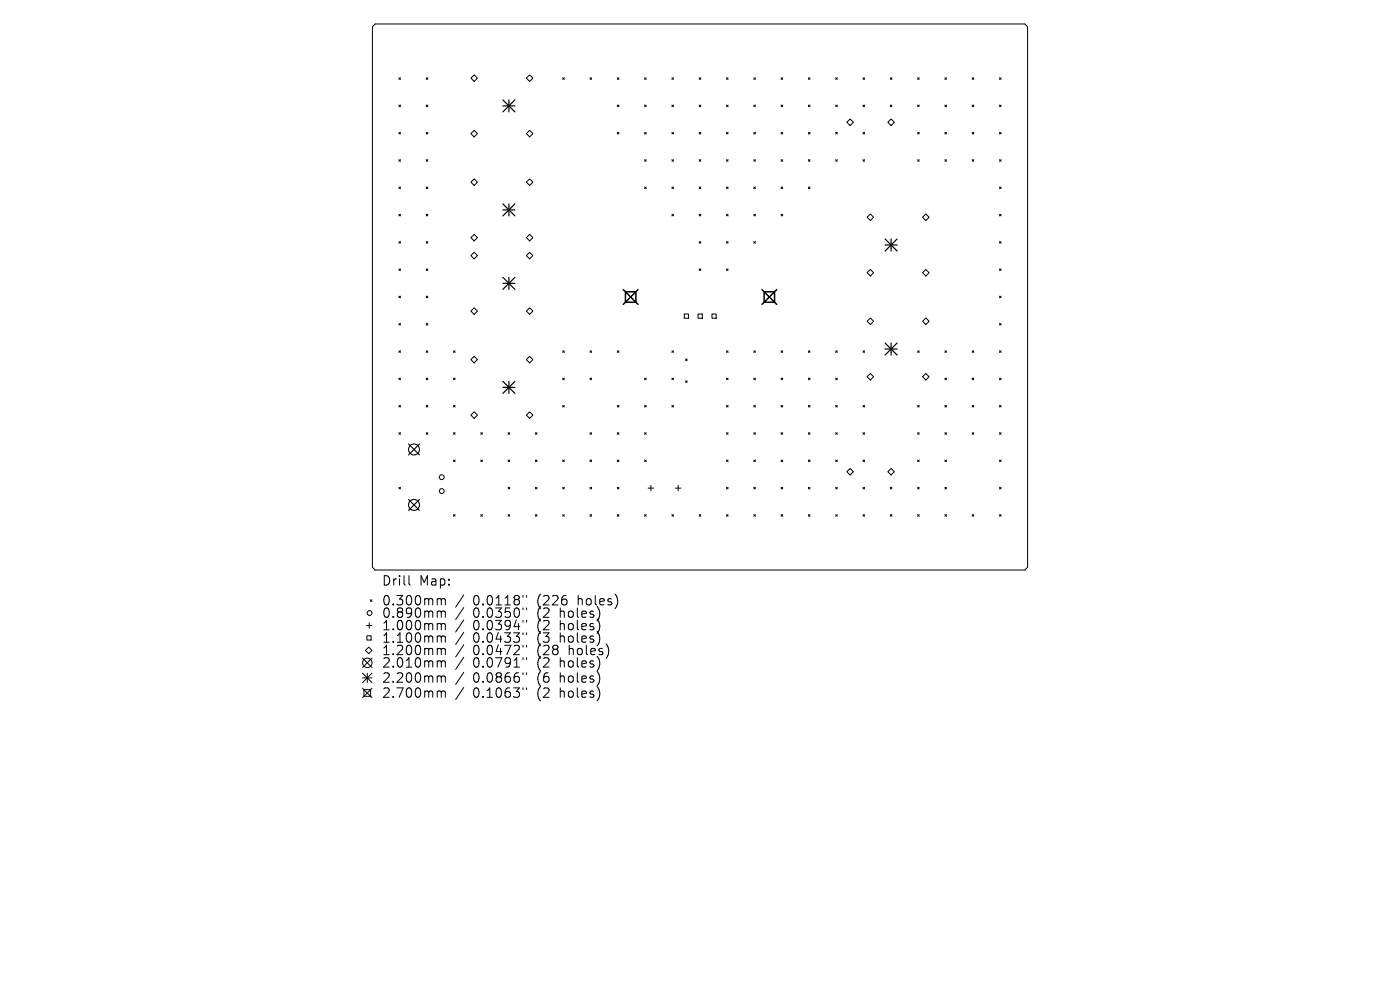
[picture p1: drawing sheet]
<svg xmlns="http://www.w3.org/2000/svg" width="297mm" height="210mm" viewBox="0 0 297 210" stroke-linecap="round" stroke-linejoin="round" font-family="sans-serif">
<defs><g id="words">
<g font-size="2.8">
<text x="80.9" y="124.5">Drill</text>
<text x="88.9" y="124.5">Map:</text>
<text x="80.9" y="128.7">0.300mm</text>
<text x="80.9" y="131.3">0.890mm</text>
<text x="100.4" y="128.7">0.0118&quot;</text>
<text x="100.4" y="131.3">0.0350&quot;</text>
<text x="114.1" y="128.7">(226</text>
<text x="114.1" y="131.3">(2</text>
<text x="119" y="131.3">holes)</text>
<text x="122.9" y="128.7">holes)</text>
<text x="80.9" y="134">1.000mm</text>
<text x="80.9" y="136.6">1.100mm</text>
<text x="100.4" y="134">0.0394&quot;</text>
<text x="100.4" y="136.6">0.0433&quot;</text>
<text x="114.1" y="134">(2</text>
<text x="114.1" y="136.6">(3</text>
<text x="119" y="134">holes)</text>
<text x="119" y="136.6">holes)</text>
<text x="80.9" y="139.3">1.200mm</text>
<text x="80.9" y="141.9">2.010mm</text>
<text x="100.4" y="139.3">0.0472&quot;</text>
<text x="100.4" y="141.9">0.0791&quot;</text>
<text x="114.1" y="139.3">(28</text>
<text x="114.1" y="141.9">(2</text>
<text x="119" y="141.9">holes)</text>
<text x="121" y="139.3">holes)</text>
<text x="80.9" y="145.1">2.200mm</text>
<text x="80.9" y="148.3">2.700mm</text>
<text x="100.4" y="145.1">0.0866&quot;</text>
<text x="100.4" y="148.3">0.1063&quot;</text>
<text x="114.1" y="145.1">(6</text>
<text x="114.1" y="148.3">(2</text>
<text x="119" y="145.1">holes)</text>
<text x="119" y="148.3">holes)</text>
</g>
</g></defs>
<g fill="none" stroke="#000" stroke-width=".21">
<path d="M79 5.7l.6-.6h137.8l.6 .6v114.6l-.6 .6h-137.8l-.6-.6zM84.6 16.5l.4 .3M85 16.5l-.4 .3M90.4 16.5l.4 .3M90.8 16.5l-.4 .3M99.9 16.6l.7-.7 .7 .7-.7 .7zM111.7 16.6l.7-.7 .7 .7-.7 .7zM119.4 16.5l.3 .3M119.7 16.5l-.3 .3M125.2 16.5l.3 .3M125.5 16.5l-.3 .3M131 16.5l.3 .3"/>
<path d="M131.3 16.5l-.3 .3M136.7 16.5l.4 .3M137.1 16.5l-.4 .3M142.5 16.5l.4 .3M142.9 16.5l-.4 .3M148.3 16.5l.4 .3M148.7 16.5l-.4 .3M154.1 16.5l.4 .3M154.5 16.5l-.4 .3M159.9 16.5l.4 .3M160.3 16.5l-.4 .3M165.7 16.5l.3 .3"/>
<path d="M166 16.5l-.3 .3M171.5 16.5l.3 .3M171.8 16.5l-.3 .3M177.3 16.5l.3 .3M177.6 16.5l-.3 .3M183.1 16.5l.3 .3M183.4 16.5l-.3 .3M188.9 16.5l.3 .3M189.2 16.5l-.3 .3M194.7 16.5l.3 .3M195 16.5l-.3 .3M200.5 16.5l.3 .3"/>
<path d="M200.8 16.5l-.3 .3M206.2 16.5l.4 .3M206.6 16.5l-.4 .3M212 16.5l.4 .3M212.4 16.5l-.4 .3M84.6 22.3l.4 .3M84.6 28.1l.4 .3M84.6 33.9l.4 .3M84.6 39.7l.4 .3M85 22.3l-.4 .3M85 28.1l-.4 .3M85 33.9l-.4 .3"/>
<path d="M85 39.7l-.4 .3M90.4 22.3l.4 .3M90.4 28.1l.4 .3M90.4 33.9l.4 .3M90.4 39.7l.4 .3M90.8 22.3l-.4 .3M90.8 28.1l-.4 .3M90.8 33.9l-.4 .3M90.8 39.7l-.4 .3M99.9 28.3l.7-.6 .7 .6-.7 .7zM99.9 38.6l.7-.7 .7 .7-.7 .7zM111.7 28.3l.7-.6 .7 .6-.7 .7z"/>
<path d="M111.7 38.6l.7-.7 .7 .7-.7 .7zM131 28.1l.3 .3M131 22.3l.3 .3M131.3 22.3l-.3 .3M131.3 28.1l-.3 .3M136.7 28.1l.4 .3M136.7 22.3l.4 .3M136.7 33.9l.4 .3M136.7 39.7l.4 .3M137.1 22.3l-.4 .3M137.1 28.1l-.4 .3M137.1 39.7l-.4 .3"/>
<path d="M137.1 33.9l-.4 .3M142.5 28.1l.4 .3M142.5 22.3l.4 .3M142.5 39.7l.4 .3M142.5 33.9l.4 .3M142.9 22.3l-.4 .3M142.9 33.9l-.4 .3M142.9 39.7l-.4 .3M142.9 28.1l-.4 .3M148.3 33.9l.4 .3M148.3 28.1l.4 .3M148.3 22.3l.4 .3"/>
<path d="M148.3 39.7l.4 .3M148.7 28.1l-.4 .3M148.7 39.7l-.4 .3M148.7 33.9l-.4 .3M148.7 22.3l-.4 .3M154.1 33.9l.4 .3M154.1 28.1l.4 .3M154.1 22.3l.4 .3M154.1 39.7l.4 .3M154.5 22.3l-.4 .3M154.5 33.9l-.4 .3M154.5 28.1l-.4 .3"/>
<path d="M154.5 39.7l-.4 .3M159.9 33.9l.4 .3M159.9 28.1l.4 .3M159.9 22.3l.4 .3M159.9 39.7l.4 .3M160.3 28.1l-.4 .3M160.3 22.3l-.4 .3M160.3 39.7l-.4 .3M160.3 33.9l-.4 .3M165.7 39.7l.3 .3M165.7 33.9l.3 .3M165.7 22.3l.3 .3"/>
<path d="M165.7 28.1l.3 .3M166 22.3l-.3 .3M166 39.7l-.3 .3M166 33.9l-.3 .3M166 28.1l-.3 .3M171.5 39.7l.3 .3M171.5 33.9l.3 .3M171.5 22.3l.3 .3M171.5 28.1l.3 .3M171.8 33.9l-.3 .3M171.8 39.7l-.3 .3M171.8 28.1l-.3 .3"/>
<path d="M171.8 22.3l-.3 .3M177.3 22.3l.3 .3M177.3 33.9l.3 .3M177.3 28.1l.3 .3M177.6 28.1l-.3 .3M177.6 33.9l-.3 .3M177.6 22.3l-.3 .3M179.7 25.9l.7-.7 .6 .7-.6 .7zM183.1 28.1l.3 .3M183.1 22.3l.3 .3M183.1 33.9l.3 .3M183.4 22.3l-.3 .3"/>
<path d="M183.4 28.1l-.3 .3M183.4 33.9l-.3 .3M188.3 25.9l.7-.7 .7 .7-.7 .7zM188.9 22.3l.3 .3M189.2 22.3l-.3 .3M194.7 28.1l.3 .3M194.7 22.3l.3 .3M194.7 33.9l.3 .3M195 33.9l-.3 .3M195 22.3l-.3 .3M195 28.1l-.3 .3M200.5 33.9l.3 .3"/>
<path d="M200.5 28.1l.3 .3M200.5 22.3l.3 .3M200.8 28.1l-.3 .3M200.8 33.9l-.3 .3M200.8 22.3l-.3 .3M206.2 33.9l.4 .3M206.2 28.1l.4 .3M206.2 22.3l.4 .3M206.6 22.3l-.4 .3M206.6 28.1l-.4 .3M206.6 33.9l-.4 .3M212 33.9l.4 .3"/>
<path d="M212 28.1l.4 .3M212 22.3l.4 .3M212 39.7l.4 .3M212.4 22.3l-.4 .3M212.4 28.1l-.4 .3M212.4 39.7l-.4 .3M212.4 33.9l-.4 .3M84.6 45.5l.4 .3M84.6 51.2l.4 .4M84.6 57l.4 .4M85 45.5l-.4 .3M85 51.2l-.4 .4"/>
<path d="M85 57l-.4 .4M90.4 45.5l.4 .3M90.4 51.2l.4 .4M90.4 57l.4 .4M90.8 45.5l-.4 .3M90.8 51.2l-.4 .4M90.8 57l-.4 .4M99.9 50.4l.7-.7 .7 .7-.7 .7zM99.9 54.2l.7-.7 .7 .7-.7 .7zM111.7 50.4l.7-.7 .7 .7-.7 .7zM111.7 54.2l.7-.7 .7 .7-.7 .7zM142.5 45.5l.4 .3"/>
<path d="M142.9 45.5l-.4 .3M148.3 45.5l.4 .3M148.3 51.2l.4 .4M148.3 57l.4 .4M148.7 45.5l-.4 .3M148.7 57l-.4 .4M148.7 51.2l-.4 .4M154.1 51.2l.4 .4M154.1 45.5l.4 .3M154.1 57l.4 .4M154.5 51.2l-.4 .4M154.5 57l-.4 .4"/>
<path d="M154.5 45.5l-.4 .3M159.9 51.2l.4 .4M159.9 45.5l.4 .3M160.3 45.5l-.4 .3M160.3 51.2l-.4 .4M165.7 45.5l.3 .3M166 45.5l-.3 .3M183.9 46.1l.7-.7 .7 .7-.7 .7zM184.6 57.2l.7 .7-.7 .6-.7-.6zM195.7 46.1l.7-.7 .7 .7-.7 .7zM196.4 57.2l.7 .7-.7 .6-.7-.6zM212 51.2l.4 .4"/>
<path d="M212 45.5l.4 .3M212 57l.4 .4M212.4 45.5l-.4 .3M212.4 51.2l-.4 .4M212.4 57l-.4 .4M84.6 62.8l.4 .4M84.6 68.6l.4 .4M84.6 74.4l.4 .4M85 62.8l-.4 .4M85 68.6l-.4 .4M85 74.4l-.4 .4M90.4 62.8l.4 .4"/>
<path d="M90.4 68.6l.4 .4M90.4 74.4l.4 .4M90.8 62.8l-.4 .4M90.8 68.6l-.4 .4M90.8 74.4l-.4 .4M96.2 74.4l.4 .4M96.6 74.4l-.4 .4M99.9 66l.7-.7 .7 .7-.7 .7zM99.9 76.3l.7-.7 .7 .7-.7 .7zM111.7 66l.7-.7 .7 .7-.7 .7zM111.7 76.3l.7-.7 .7 .7-.7 .7zM119.4 74.4l.3 .4"/>
<path d="M119.7 74.4l-.3 .4M125.2 74.4l.3 .4M125.5 74.4l-.3 .4M131 74.4l.3 .4M131.3 74.4l-.3 .4M142.5 74.4l.4 .4M142.9 74.4l-.4 .4M145.2 66.6h.9v.9h-.9zM145.4 76.1l.4 .4M145.8 76.1l-.4 .4M148.1 66.6h.9v.9h-.9zM151 66.6h.9v.9h-.9z"/>
<path d="M154.1 74.4l.4 .4M154.5 74.4l-.4 .4M159.9 74.4l.4 .4M160.3 74.4l-.4 .4M165.7 74.4l.3 .4M166 74.4l-.3 .4M171.5 74.4l.3 .4M171.8 74.4l-.3 .4M177.3 74.4l.3 .4M177.6 74.4l-.3 .4M183.1 74.4l.3 .4M183.4 74.4l-.3 .4"/>
<path d="M183.9 68.2l.7-.7 .7 .7-.7 .6zM184.6 79.2l.7 .7-.7 .7-.7-.7zM194.7 74.4l.3 .4M195 74.4l-.3 .4M195.7 68.2l.7-.7 .7 .7-.7 .6zM196.4 79.2l.7 .7-.7 .7-.7-.7zM200.5 74.4l.3 .4M200.8 74.4l-.3 .4M206.2 74.4l.4 .4M206.6 74.4l-.4 .4M212 62.8l.4 .4M212 68.6l.4 .4"/>
<path d="M212 74.4l.4 .4M212.4 68.6l-.4 .4M212.4 74.4l-.4 .4M212.4 62.8l-.4 .4M84.6 80.2l.4 .4M84.6 86l.4 .3M84.6 91.8l.4 .3M85 80.2l-.4 .4M85 86l-.4 .3M85 91.8l-.4 .3M90.4 80.2l.4 .4M90.4 86l.4 .3"/>
<path d="M90.4 91.8l.4 .3M90.8 80.2l-.4 .4M90.8 86l-.4 .3M90.8 91.8l-.4 .3M96.2 80.2l.4 .4M96.2 86l.4 .3M96.2 97.6l.4 .3M96.2 91.8l.4 .3M96.6 80.2l-.4 .4M96.6 91.8l-.4 .3M96.6 86l-.4 .3M96.6 97.6l-.4 .3"/>
<path d="M99.9 88.1l.7-.7 .7 .7-.7 .7zM102 97.6l.3 .3M102 91.8l.3 .3M102.3 91.8l-.3 .3M102.3 97.6l-.3 .3M107.8 91.8l.3 .3M107.8 97.6l.3 .3M108.1 97.6l-.3 .3M108.1 91.8l-.3 .3M111.7 88.1l.7-.7 .7 .7-.7 .7zM113.6 91.8l.3 .3M113.6 97.6l.3 .3"/>
<path d="M113.9 91.8l-.3 .3M113.9 97.6l-.3 .3M119.4 80.2l.3 .4M119.4 86l.3 .3M119.4 97.6l.3 .3M119.7 86l-.3 .3M119.7 97.6l-.3 .3M119.7 80.2l-.3 .4M125.2 80.2l.3 .4M125.2 91.8l.3 .3M125.2 97.6l.3 .3M125.5 80.2l-.3 .4"/>
<path d="M125.5 91.8l-.3 .3M125.5 97.6l-.3 .3M131 91.8l.3 .3M131 97.6l.3 .3M131 86l.3 .3M131.3 86l-.3 .3M131.3 91.8l-.3 .3M131.3 97.6l-.3 .3M136.7 97.6l.4 .3M136.7 80.2l.4 .4M136.7 91.8l.4 .3M136.7 86l.4 .3"/>
<path d="M137.1 80.2l-.4 .4M137.1 86l-.4 .3M137.1 91.8l-.4 .3M137.1 97.6l-.4 .3M142.5 86l.4 .3M142.5 80.2l.4 .4M142.9 80.2l-.4 .4M142.9 86l-.4 .3M145.4 80.8l.4 .3M145.8 80.8l-.4 .3M154.1 86l.4 .3M154.1 80.2l.4 .4"/>
<path d="M154.1 91.8l.4 .3M154.1 97.6l.4 .3M154.5 80.2l-.4 .4M154.5 86l-.4 .3M154.5 91.8l-.4 .3M154.5 97.6l-.4 .3M159.9 91.8l.4 .3M159.9 80.2l.4 .4M159.9 86l.4 .3M159.9 97.6l.4 .3M160.3 80.2l-.4 .4M160.3 86l-.4 .3"/>
<path d="M160.3 97.6l-.4 .3M160.3 91.8l-.4 .3M165.7 86l.3 .3M165.7 91.8l.3 .3M165.7 80.2l.3 .4M165.7 97.6l.3 .3M166 80.2l-.3 .4M166 91.8l-.3 .3M166 86l-.3 .3M166 97.6l-.3 .3M171.5 91.8l.3 .3M171.5 86l.3 .3"/>
<path d="M171.5 80.2l.3 .4M171.5 97.6l.3 .3M171.8 86l-.3 .3M171.8 80.2l-.3 .4M171.8 91.8l-.3 .3M171.8 97.6l-.3 .3M177.3 80.2l.3 .4M177.3 97.6l.3 .3M177.3 91.8l.3 .3M177.3 86l.3 .3M177.6 80.2l-.3 .4M177.6 86l-.3 .3"/>
<path d="M177.6 91.8l-.3 .3M177.6 97.6l-.3 .3M183.1 97.6l.3 .3M183.1 91.8l.3 .3M183.1 86l.3 .3M183.4 86l-.3 .3M183.4 91.8l-.3 .3M183.4 97.6l-.3 .3M194.7 86l.3 .3M194.7 97.6l.3 .3M194.7 91.8l.3 .3M195 86l-.3 .3"/>
<path d="M195 91.8l-.3 .3M195 97.6l-.3 .3M200.5 80.2l.3 .4M200.5 97.6l.3 .3M200.5 86l.3 .3M200.5 91.8l.3 .3M200.8 80.2l-.3 .4M200.8 86l-.3 .3M200.8 91.8l-.3 .3M200.8 97.6l-.3 .3M206.2 86l.4 .3M206.2 80.2l.4 .4"/>
<path d="M206.2 91.8l.4 .3M206.6 80.2l-.4 .4M206.6 86l-.4 .3M206.6 91.8l-.4 .3M212 91.8l.4 .3M212 86l.4 .3M212 80.2l.4 .4M212 97.6l.4 .3M212.4 80.2l-.4 .4M212.4 86l-.4 .3M212.4 91.8l-.4 .3M212.4 97.6l-.4 .3"/>
<path d="M84.6 103.4l.4 .3M85 103.4l-.4 .3M96.2 109.2l.4 .3M96.6 109.2l-.4 .3M102 109.2l.3 .3M102.3 109.2l-.3 .3M107.8 109.2l.3 .3M107.8 103.4l.3 .3M108.1 103.4l-.3 .3M108.1 109.2l-.3 .3M113.6 109.2l.3 .3M113.6 103.4l.3 .3"/>
<path d="M113.9 103.4l-.3 .3M113.9 109.2l-.3 .3M119.4 109.2l.3 .3M119.4 103.4l.3 .3M119.7 103.4l-.3 .3M119.7 109.2l-.3 .3M125.2 109.2l.3 .3M125.2 103.4l.3 .3M125.5 103.4l-.3 .3M125.5 109.2l-.3 .3M131 109.2l.3 .3M131 103.4l.3 .3"/>
<path d="M131.3 103.4l-.3 .3M131.3 109.2l-.3 .3M136.7 109.2l.4 .3M137.1 109.2l-.4 .3M137.5 103.5h1.2M138.1 103v1.1M142.5 109.2l.4 .3M142.9 109.2l-.4 .3M143.3 103.5h1.1M143.9 103v1.1M148.3 109.2l.4 .3M148.7 109.2l-.4 .3"/>
<path d="M154.1 103.4l.4 .3M154.1 109.2l.4 .3M154.5 103.4l-.4 .3M154.5 109.2l-.4 .3M159.9 109.2l.4 .3M159.9 103.4l.4 .3M160.3 103.4l-.4 .3M160.3 109.2l-.4 .3M165.7 103.4l.3 .3M165.7 109.2l.3 .3M166 103.4l-.3 .3M166 109.2l-.3 .3"/>
<path d="M171.5 109.2l.3 .3M171.5 103.4l.3 .3M171.8 103.4l-.3 .3M171.8 109.2l-.3 .3M177.3 109.2l.3 .3M177.3 103.4l.3 .3M177.6 103.4l-.3 .3M177.6 109.2l-.3 .3M179.7 100.1l.7-.7 .6 .7-.6 .7zM183.1 109.2l.3 .3M183.1 103.4l.3 .3M183.4 103.4l-.3 .3"/>
<path d="M183.4 109.2l-.3 .3M188.3 100.1l.7-.7 .7 .7-.7 .7zM188.9 109.2l.3 .3M188.9 103.4l.3 .3M189.2 103.4l-.3 .3M189.2 109.2l-.3 .3M194.7 103.4l.3 .3M194.7 109.2l.3 .3M195 103.4l-.3 .3M195 109.2l-.3 .3M200.5 103.4l.3 .3M200.5 109.2l.3 .3"/>
<path d="M200.8 103.4l-.3 .3M200.8 109.2l-.3 .3M206.2 109.2l.4 .3M206.6 109.2l-.4 .3M212 109.2l.4 .3M212 103.4l.4 .3M212.4 103.4l-.4 .3M212.4 109.2l-.4 .3M76.9 139.6l2 2M77.8 132.7h1.1M77.8 134.9h.9v.9h-.9zM78.2 137.3l.7 .7-.7 .7-.7-.7z"/>
<path d="M78.3 132.1v1.2M78.6 127.2l.3 .4M78.9 127.2l-.3 .4M78.9 139.6l-2 2M86.8 122.1v1.7l.2 .3M93 127l.5 .1 .1 .2M93 129.6l.5 .1 .1 .2M93 132.3h.3l.3 .3M93 134.9l.5 .1 .1 .2M93 137.5l.5 .1 .1 .2M93.6 127.3l.3-.3 .5 .1 .1 1.2M93.6 127.3v1"/>
<path d="M93.6 129.9v1.1M93.6 132.6v1M93.6 135.2v1M93.6 137.8v1.1M93.6 129.9l.3-.3 .5 .1 .1 1.3M93.6 132.6l.3-.3 .5 .1 .1 1.2M93.6 135.2l.3-.3 .5 .1 .1 1.2M93.6 137.8l.3-.3 .5 .1 .1 1.3M98.4 126.2l-1.7 2.6M98.4 128.9l-1.7 2.5M98.4 131.5l-1.7 2.6M98.4 134.1l-1.7 2.6"/>
<path d="M98.4 136.8l-1.7 2.6M98.4 139.4l-1.7 2.6M111 126.3v.4M111 129v.3M111 131.6v.4M111 134.2v.4M111 136.9v.4M111 139.5v.4M111.7 126.3v.4M111.7 129v.3M111.7 131.6v.4M111.7 134.2v.4"/>
<path d="M111.7 136.9v.4M111.7 139.5v.4M76.9 142.8l2 2M76.9 143.8h2M76.9 146l2 2M77.2 146.3h1.4v1.4h-1.4zM77.9 142.8v2M78.9 142.8l-2 2M78.9 146l-2 2M93 140.2l.5 .1 .1 .2M93 143.4l.5 .1 .1 .2M93 146.6l.5 .1 .1 .2"/>
<path d="M93.6 140.5v1M93.6 143.7v1M93.6 146.9v1M93.6 140.5l.3-.3 .5 .1 .1 1.2M93.6 143.7l.3-.3 .5 .1 .1 1.2M93.6 146.9l.3-.3 .5 .1 .1 1.2M98.4 142.6l-1.7 2.6M98.4 145.8l-1.7 2.6M111 142.7v.4M111 145.9v.4M111.7 142.7v.4M111.7 145.9v.4"/>
<circle cx="93.7" cy="104.2" r=".52"/>
<circle cx="93.7" cy="101.2" r=".52"/>
<circle cx="78.4" cy="130" r=".52"/>
<circle cx="77.9" cy="140.6" r="1"/>
</g>
<g fill="none" stroke="#000" stroke-width=".23">
<path d="M86.7 94.2l2.3 2.3M89 94.2l-2.3 2.3M86.7 105.9l2.3 2.4M89 105.9l-2.3 2.4"/>
<circle cx="87.8" cy="95.3" r="1.16"/>
<circle cx="87.8" cy="107.1" r="1.16"/>
</g>
<g fill="none" stroke="#000" stroke-width=".25">
<path d="M106.7 21.2l2.5 2.5M106.7 22.5h2.5M108 21.2v2.5M109.2 21.2l-2.5 2.5M106.7 43.3l2.5 2.5M106.7 44.5h2.5M106.7 58.8l2.5 2.6M108 43.3v2.5M108 58.8v2.6M109.2 43.3l-2.5 2.5M109.2 58.8l-2.5 2.6M187.8 50.7l2.5 2.5"/>
<path d="M187.8 52h2.5M189 50.7v2.5M190.3 50.7l-2.5 2.5M106.7 60.1h2.5M187.8 72.8l2.5 2.5M187.8 74h2.5M189 72.8v2.5M190.3 72.8l-2.5 2.5M106.7 80.9l2.5 2.5M106.7 82.2h2.5M108 80.9v2.5M109.2 80.9l-2.5 2.5"/>
</g>
<path d="M132.2 61.4l3.2 3.2M132.7 61.9h2.2v2.2h-2.2zM135.4 61.4l-3.2 3.2M161.6 61.4l3.2 3.2M162.1 61.9h2.2v2.2h-2.2zM164.8 61.4l-3.2 3.2" fill="none" stroke="#000" stroke-width=".31"/>
<use href="#words"/>
</svg>
